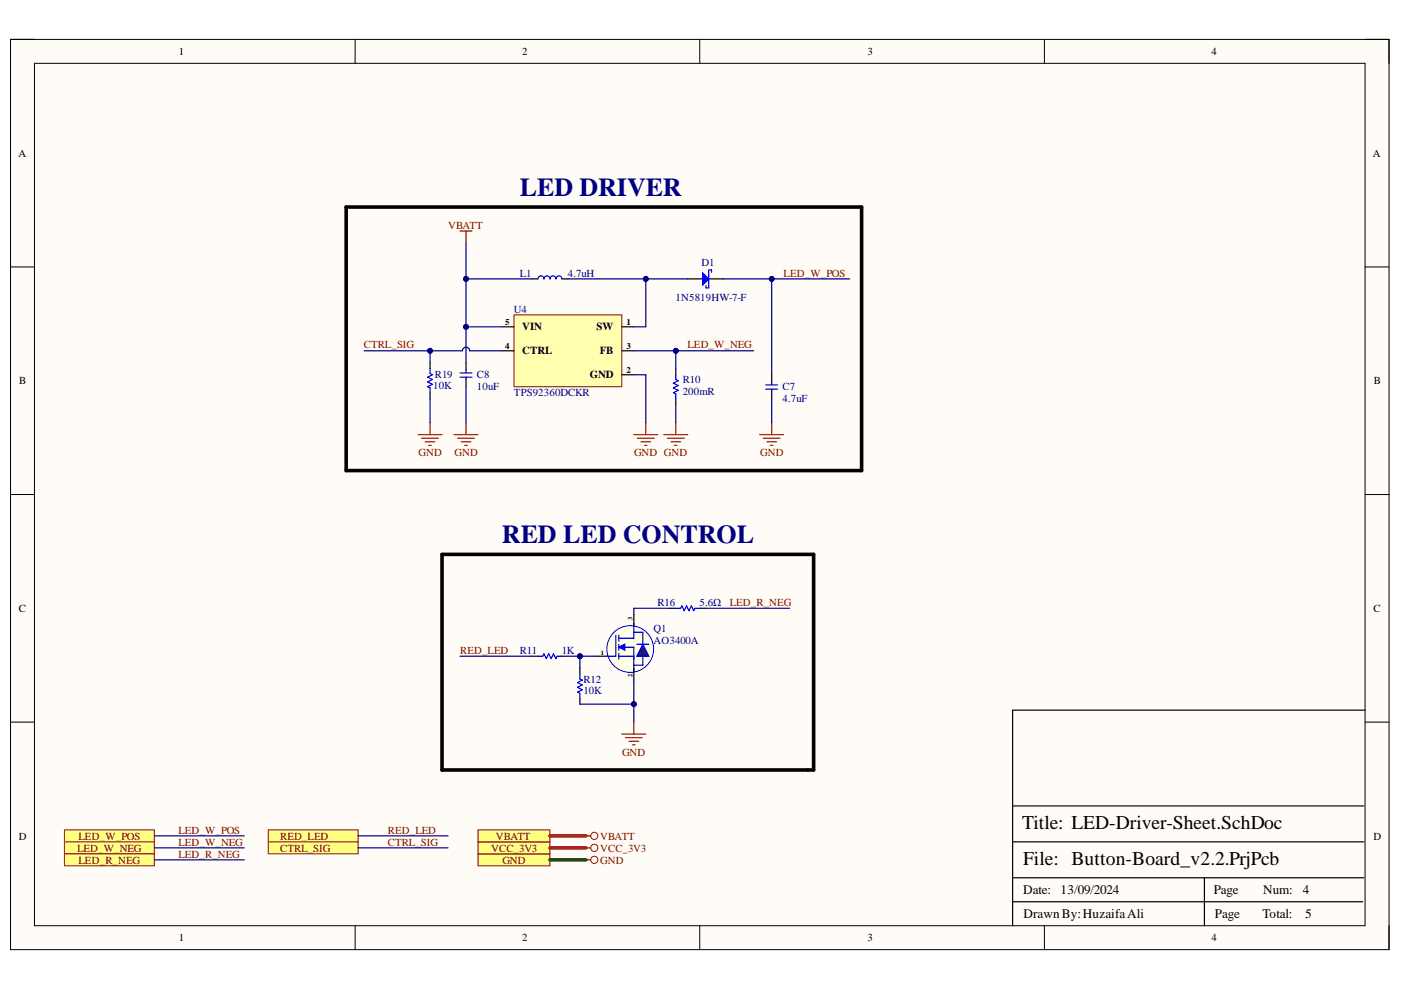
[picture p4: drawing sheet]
<svg xmlns="http://www.w3.org/2000/svg" width="297mm" height="210mm" viewBox="0 0 297 210" stroke-linecap="round" stroke-linejoin="round" font-family="sans-serif">
<defs><g id="words">
<g font-size="5.5" fill="#000080">
<text x="110.2" y="41.5">LED DRIVER</text>
<text x="106.4" y="115.1">RED LED CONTROL</text>
</g>
<g font-size="4.1">
<text x="216.7" y="175.8">Title: LED-Driver-Sheet.SchDoc</text>
<text x="216.9" y="183.4">File: Button-Board_v2.2.PrjPcb</text>
</g>
<g font-size="2.8">
<text x="216.9" y="189.6">Date:</text>
<text x="224.9" y="189.6">13/09/2024</text>
<text x="257.3" y="189.6">Page</text>
<text x="267.8" y="189.6">Num:</text>
<text x="276.2" y="189.6">4</text>
<text x="217" y="194.7">DrawnBy:HuzaifaAli</text>
<text x="257.6" y="194.7">Page</text>
<text x="267.7" y="194.7">Total:</text>
<text x="276.7" y="194.7">5</text>
</g>
<g font-size="2.3">
<text x="37.9" y="11.7">1</text>
<text x="110.7" y="11.7">2</text>
<text x="183.9" y="11.7">3</text>
<text x="256.8" y="11.7">4</text>
<text x="3.9" y="33.3">A</text>
<text x="291.1" y="33.3">A</text>
<text x="110.7" y="70.1">VIN</text>
<text x="126.5" y="70.1">SW</text>
<text x="110.7" y="75.1">CTRL</text>
<text x="127.2" y="75.1">FB</text>
<text x="4.1" y="81.5">B</text>
<text x="125" y="80.2">GND</text>
<text x="291.3" y="81.5">B</text>
<text x="4" y="129.7">C</text>
<text x="291.2" y="129.7">C</text>
<text x="4" y="178">D</text>
<text x="291.2" y="178">D</text>
<text x="37.9" y="199.6">1</text>
<text x="110.7" y="199.6">2</text>
<text x="183.9" y="199.6">3</text>
<text x="256.8" y="199.6">4</text>
</g>
<g font-size="2.3" fill="#800000">
<text x="95" y="48.5">VBATT</text>
<text x="166.2" y="58.7">LED_W_POS</text>
<text x="77.2" y="73.9">CTRL_SIG</text>
<text x="145.8" y="73.9">LED_W_NEG</text>
<text x="88.7" y="96.8">GND</text>
<text x="96.4" y="96.8">GND</text>
<text x="134.4" y="96.8">GND GND</text>
<text x="161.2" y="96.8">GND</text>
<text x="154.7" y="128.5">LED_R_NEG</text>
<text x="97.5" y="138.6">RED_LED</text>
<text x="131.9" y="160.3">GND</text>
<text x="16.7" y="178">LED_W_POS</text>
<text x="37.8" y="179.3">LED_W_NEG</text>
<text x="37.8" y="176.7">LED_W_POS</text>
<text x="59.4" y="178">RED_LED</text>
<text x="82.2" y="179.3">CTRL_SIG</text>
<text x="82.2" y="176.7">RED_LED</text>
<text x="105.2" y="178">VBATT</text>
<text x="127.2" y="178">VBATT</text>
<text x="16.3" y="180.6">LED_W_NEG</text>
<text x="16.7" y="183.1">LED_R_NEG</text>
<text x="37.8" y="181.8">LED_R_NEG</text>
<text x="59.4" y="180.6">CTRL_SIG</text>
<text x="104.1" y="180.6">VCC_3V3</text>
<text x="106.5" y="183.1">GND</text>
<text x="127.2" y="183.1">GND</text>
<text x="127.2" y="180.6">VCC_3V3</text>
</g>
<g font-size="2.3" fill="#000080">
<text x="110.2" y="58.7">L1</text>
<text x="120.4" y="58.7">4.7uH</text>
<text x="148.7" y="56.5">D1</text>
<text x="143.2" y="63.7">1N5819HW-7-F</text>
<text x="109" y="66.3">U4</text>
<text x="91.9" y="82.5">10K</text>
<text x="92.2" y="80.2">R19</text>
<text x="101.1" y="80.2">C8</text>
<text x="101.1" y="82.8">10uF</text>
<text x="144.7" y="81.2">R10</text>
<text x="144.7" y="83.8">200mR</text>
<text x="165.9" y="82.8">C7</text>
<text x="109" y="84">TPS92360DCKR</text>
<text x="165.9" y="85.3">4.7uF</text>
<text x="139.4" y="128.5">R16</text>
<text x="148.3" y="128.5">5.6Ω</text>
<text x="138.6" y="134">Q1</text>
<text x="138.6" y="136.5">AO3400A</text>
<text x="110.2" y="138.6">R11</text>
<text x="119.1" y="138.6">1K</text>
<text x="123.7" y="144.7">R12</text>
<text x="123.7" y="147.2">10K</text>
</g>
<g font-size="1.9">
<text x="107.1" y="68.9">5</text>
<text x="132.8" y="68.9">1</text>
<text x="107.1" y="74">4</text>
<text x="132.8" y="74">3</text>
<text x="132.8" y="79.1">2</text>
</g>
<g font-size="1.4">
<text x="134.1" y="131.5" transform="rotate(-90 134.1 131.5)">3</text>
<text x="127.4" y="138.9">1</text>
<text x="134.1" y="143.5" transform="rotate(-90 134.1 143.5)">2</text>
</g>
</g></defs>
<path d="M2.2 8.4h292.3v192.9h-292.3z" fill-rule="evenodd" fill="#fffcf8"/>
<path d="M2.2 8.4h292.3v192.9h-292.3z" fill="none" stroke="#000" stroke-width=".21"/>
<path d="M7.3 13.4h282.1v182.9h-282.1z" fill-rule="evenodd" fill="#fffcf8"/>
<g fill="none" stroke="#000" stroke-width=".21">
<path d="M2.2 8.3h5.1M7.3 13.4h282.1v182.9h-282.1zM75.3 8.3v5.1M148.4 8.3v5.1M221.4 8.4v5M289.4 8.4h5.1v5M2.2 56.6h5.1M289.4 56.6h5.1M2.2 104.9h5.1M289.4 104.9h5.1M2.2 153.1h5.1M289.4 153.1h5.1"/>
<path d="M75.3 196.3v5M148.4 196.3v5M221.4 196.3v5M294.5 196.3v5"/>
</g>
<path d="M112.8 139.1h1.3M119.1 139.1h1.3M122.9 141.7v1.2M122.9 148v1.3M289.4 150.6h-74.7v45.7M214.7 178.5h74.5M214.7 170.9h74.5M214.7 191.2h74.2M214.7 186.1h74.5M255.4 186.1v10.2" fill="none" stroke="#000" stroke-width=".25"/>
<path d="M131.8 155.6h5.1M132.6 156.4h3.6M133.4 157.2h2M134.1 157.9h.5M134.4 153.1v2.5" fill="none" stroke="#800000" stroke-width=".25"/>
<path d="M114.1 139.1h1l.2-.5 .5 1 .5-1 .5 1 .6-1 .5 1 .2-.5h1M122.9 142.9v1.1l.6 .2-1.1 .5 1.1 .5-1.1 .5 1.1 .5-1.1 .6 .5 .2v1" fill="none" stroke="#00f" stroke-width=".25"/>
<path d="M101.3 181h15.3v2.6h-15.3z" fill-rule="evenodd" fill="#ffff80"/>
<path d="M101.3 181h15.3v2.6h-15.3z" fill="none" stroke="#800000" stroke-width=".21"/>
<path d="M101.3 178.5h15.3v2.5h-15.3z" fill-rule="evenodd" fill="#ffff80"/>
<path d="M101.3 178.5h15.3v2.5h-15.3z" fill="none" stroke="#800000" stroke-width=".21"/>
<path d="M56.9 176h19v2.5h-19z" fill-rule="evenodd" fill="#ffff80"/>
<path d="M56.9 176h19v2.5h-19z" fill="none" stroke="#800000" stroke-width=".21"/>
<path d="M56.9 178.5h19v2.5h-19z" fill-rule="evenodd" fill="#ffff80"/>
<path d="M56.9 178.5h19v2.5h-19z" fill="none" stroke="#800000" stroke-width=".21"/>
<path d="M101.3 176h15.3v2.5h-15.3z" fill-rule="evenodd" fill="#ffff80"/>
<path d="M101.3 176h15.3v2.5h-15.3z" fill="none" stroke="#800000" stroke-width=".21"/>
<path d="M73.4 43.9h109.3v55.9h-109.3zM93.7 117.5h78.8v45.8h-78.8z" fill="none" stroke="#000" stroke-width=".76"/>
<path d="M13.7 176h19v2.5h-19z" fill-rule="evenodd" fill="#ffff80"/>
<path d="M13.7 176h19v2.5h-19z" fill="none" stroke="#800000" stroke-width=".21"/>
<path d="M13.7 178.5h19v2.5h-19z" fill-rule="evenodd" fill="#ffff80"/>
<path d="M13.7 178.5h19v2.5h-19z" fill="none" stroke="#800000" stroke-width=".21"/>
<path d="M13.7 181h19v2.6h-19z" fill-rule="evenodd" fill="#ffff80"/>
<g fill="none" stroke="#800000" stroke-width=".21">
<path d="M13.7 181h19v2.6h-19z"/>
<circle cx="126" cy="177.2" r=".76"/>
<circle cx="126" cy="179.8" r=".76"/>
<circle cx="126" cy="182.3" r=".76"/>
</g>
<path d="M124.2 179.8h1M124.2 177.2h1M124.2 182.3h1" fill="none" stroke="#800000" stroke-width=".25"/>
<path d="M145.8 59.1h3.2M150.3 59.1h3.1" fill="none" stroke="#000" stroke-width=".25"/>
<path d="M149 57.9l1.3 1.2-1.3 1.3z" fill="#00f"/>
<path d="M149 57.9l1.3 1.2-1.3 1.3zM150.9 57.7v-.5h-.6v3.8h-.6v-.5M91.2 78.2v1l.5 .3-1 .5 1 .5-1 .5 1 .5-1 .5 .5 .2v1.1M97.5 80h2.6M97.5 79.1h2.6M98.8 78.4v.5M98.8 80v.5M162.3 82.5h2.6M162.3 81.6h2.6M163.6 81v.5M163.6 82.5v.5M143.3 129h1l.3-.5 .5 1 .5-1 .5 1 .5-1 .5 1 .2-.5h1.1" fill="none" stroke="#00f" stroke-width=".25"/>
<g fill="none" stroke="#800000" stroke-width=".25">
<path d="M97.5 49h2.6M98.8 49v2.5M88.6 92.1h5.1M89.4 92.9h3.6M90.2 93.7h2M90.9 94.4h.5M91.2 89.6v2.5M96.3 92.1h5M97 92.9h3.6M97.8 93.7h2M98.6 94.4h.5M98.8 89.6v2.5"/>
<path d="M134.4 92.1h5.1M135.1 92.9h3.6M135.9 93.7h2M136.7 94.4h.5M136.9 89.6v2.5M140.7 92.1h5.1M141.5 92.9h3.6M142.3 93.7h2M143 94.4h.5M143.3 89.6v2.5M161.1 92.1h5.1M161.8 92.9h3.6"/>
<path d="M162.6 93.7h2M163.4 94.4h.5M163.6 89.6v2.5"/>
</g>
<path d="M91.2 76.9v1.3M98.8 76.9v1.5M163.6 79.5v1.5M91.2 83.3v1.2M98.8 80.3v1.7M163.6 82.9v1.6M142 129h1.3M148.4 129h1.2" fill="none" stroke="#000" stroke-width=".25"/>
<path d="M109 66.8h22.8v15.2h-22.8z" fill-rule="evenodd" fill="#ffffb0"/>
<path d="M109 66.8h22.8v15.2h-22.8z" fill="none" stroke="#800000" stroke-width=".21"/>
<path d="M112.8 59.1h1.3M119.1 59.1h1.3M106.4 69.3h2.6M106.4 74.4h2.6M131.8 69.3h2.6M131.8 74.4h2.6M131.8 79.5h2.6M143.3 78.2v1.3M143.3 84.5v1.3M126.8 139.1h2.5" fill="none" stroke="#000" stroke-width=".25"/>
<path d="M114.1 59.1a.63 .63 0 0 1 .6-.6 .63 .63 0 0 1 .6 .6 .63 .63 0 0 1 .7-.6 .63 .63 0 0 1 .6 .6 .64 .64 0 0 1 .6-.6 .64 .64 0 0 1 .7 .6 .63 .63 0 0 1 .6-.6 .63 .63 0 0 1 .6 .6M143.3 79.5v1l.5 .2-1 .5 1 .5-1 .5 1 .6-1 .5 .5 .2v1" fill="none" stroke="#00f" stroke-width=".25"/>
<circle cx="133.6" cy="137.6" r="5" fill="#ffffe8"/>
<circle cx="133.6" cy="137.6" r="5" fill="none" stroke="#00f" stroke-width=".21"/>
<path d="M130.6 134.7v4.4h-1.9M131.2 139.1h3.2M131.2 134.7v1.3M131.2 136.6v1.3M131.2 138.5v1.3M131.2 137.2h3.2v5.1M134.4 132.1v3.2h-3.2" fill="none" stroke="#00f" stroke-width=".25"/>
<path d="M131.2 137.2l1.3-.6v1.3z" fill="#00f"/>
<path d="M131.2 137.2l1.3-.6v1.3zM134.4 134.1h1.9v6.9h-1.9M135 136.6h2.6" fill="none" stroke="#00f" stroke-width=".25"/>
<path d="M134.4 130.2v2.6M134.4 141.7v2.5" fill="none" stroke="#000" stroke-width=".25"/>
<path d="M136.3 136.6l1.3 2.5h-2.6z" fill="#073763"/>
<path d="M136.3 136.6l1.3 2.5h-2.6z" fill="none" stroke="#00f" stroke-width=".25"/>
<path d="M97.5 139.1h15.3M122.9 149.3h11.5" fill="none" stroke="#000080" stroke-width=".25"/>
<circle cx="134.4" cy="149.3" r=".51" fill="#000080"/>
<circle cx="134.4" cy="149.3" r=".51" fill="none" stroke="#000080" stroke-width=".21"/>
<path d="M122.9 139.1v2.6M142 129h-7.6v1.2M149.6 129h17.8M32.7 177.2h19.1M32.7 179.8h19.1M75.9 177.2h19.1M75.9 179.8h19.1M32.7 182.3h19.1" fill="none" stroke="#000080" stroke-width=".25"/>
<circle cx="122.9" cy="139.1" r=".51" fill="#000080"/>
<circle cx="122.9" cy="139.1" r=".51" fill="none" stroke="#000080" stroke-width=".21"/>
<path d="M120.4 139.1h6.4" fill="none" stroke="#000080" stroke-width=".25"/>
<circle cx="122.9" cy="139.1" r=".51" fill="#000080"/>
<circle cx="122.9" cy="139.1" r=".51" fill="none" stroke="#000080" stroke-width=".21"/>
<path d="M134.4 144.2v8.9" fill="none" stroke="#000080" stroke-width=".25"/>
<circle cx="134.4" cy="149.3" r=".51" fill="#000080"/>
<circle cx="134.4" cy="149.3" r=".51" fill="none" stroke="#000080" stroke-width=".21"/>
<path d="M116.6 182.3h7.6" fill="none" stroke="#274e13" stroke-width=".76"/>
<path d="M116.6 177.2h7.6M116.6 179.8h7.6" fill="none" stroke="#f00" stroke-width=".76"/>
<path d="M98.8 69.3v7.6M98.8 82v7.6" fill="none" stroke="#000080" stroke-width=".25"/>
<circle cx="98.8" cy="69.3" r=".51" fill="#000080"/>
<circle cx="98.8" cy="69.3" r=".51" fill="none" stroke="#000080" stroke-width=".21"/>
<path d="M91.2 74.4v2.5M91.2 84.5v5.1" fill="none" stroke="#000080" stroke-width=".25"/>
<circle cx="91.2" cy="74.4" r=".51" fill="#000080"/>
<circle cx="91.2" cy="74.4" r=".51" fill="none" stroke="#000080" stroke-width=".21"/>
<path d="M77.2 74.4h20.8a.76 .76 0 0 1 .8-.8 .76 .76 0 0 1 .8 .8h6.8" fill="none" stroke="#000080" stroke-width=".25"/>
<circle cx="91.2" cy="74.4" r=".51" fill="#000080"/>
<circle cx="91.2" cy="74.4" r=".51" fill="none" stroke="#000080" stroke-width=".21"/>
<path d="M134.4 74.4h8.9v3.8" fill="none" stroke="#000080" stroke-width=".25"/>
<circle cx="143.3" cy="74.4" r=".51" fill="#000080"/>
<circle cx="143.3" cy="74.4" r=".51" fill="none" stroke="#000080" stroke-width=".21"/>
<path d="M143.3 74.4h16.5" fill="none" stroke="#000080" stroke-width=".25"/>
<circle cx="143.3" cy="74.4" r=".51" fill="#000080"/>
<circle cx="143.3" cy="74.4" r=".51" fill="none" stroke="#000080" stroke-width=".21"/>
<path d="M98.8 59.1h14M134.4 79.5h2.5v10.1M163.6 84.5v5.1" fill="none" stroke="#000080" stroke-width=".25"/>
<circle cx="98.8" cy="59.1" r=".51" fill="#000080"/>
<circle cx="98.8" cy="59.1" r=".51" fill="none" stroke="#000080" stroke-width=".21"/>
<path d="M120.4 59.1h16.5" fill="none" stroke="#000080" stroke-width=".25"/>
<circle cx="136.9" cy="59.1" r=".51" fill="#000080"/>
<circle cx="136.9" cy="59.1" r=".51" fill="none" stroke="#000080" stroke-width=".21"/>
<path d="M145.8 59.1h-8.9v10.2h-2.5" fill="none" stroke="#000080" stroke-width=".25"/>
<circle cx="136.9" cy="59.1" r=".51" fill="#000080"/>
<circle cx="136.9" cy="59.1" r=".51" fill="none" stroke="#000080" stroke-width=".21"/>
<path d="M153.4 59.1h10.2" fill="none" stroke="#000080" stroke-width=".25"/>
<circle cx="163.6" cy="59.1" r=".51" fill="#000080"/>
<circle cx="163.6" cy="59.1" r=".51" fill="none" stroke="#000080" stroke-width=".21"/>
<path d="M180.1 59.1h-16.5v20.4" fill="none" stroke="#000080" stroke-width=".25"/>
<circle cx="163.6" cy="59.1" r=".51" fill="#000080"/>
<circle cx="163.6" cy="59.1" r=".51" fill="none" stroke="#000080" stroke-width=".21"/>
<path d="M98.8 51.5v17.8h7.6M143.3 85.8v3.8" fill="none" stroke="#000080" stroke-width=".25"/>
<circle cx="98.8" cy="59.1" r=".51" fill="#000080"/>
<circle cx="98.8" cy="59.1" r=".51" fill="none" stroke="#000080" stroke-width=".21"/>
<circle cx="98.8" cy="69.3" r=".51" fill="#000080"/>
<circle cx="98.8" cy="69.3" r=".51" fill="none" stroke="#000080" stroke-width=".21"/>
<use href="#words"/>
</svg>
